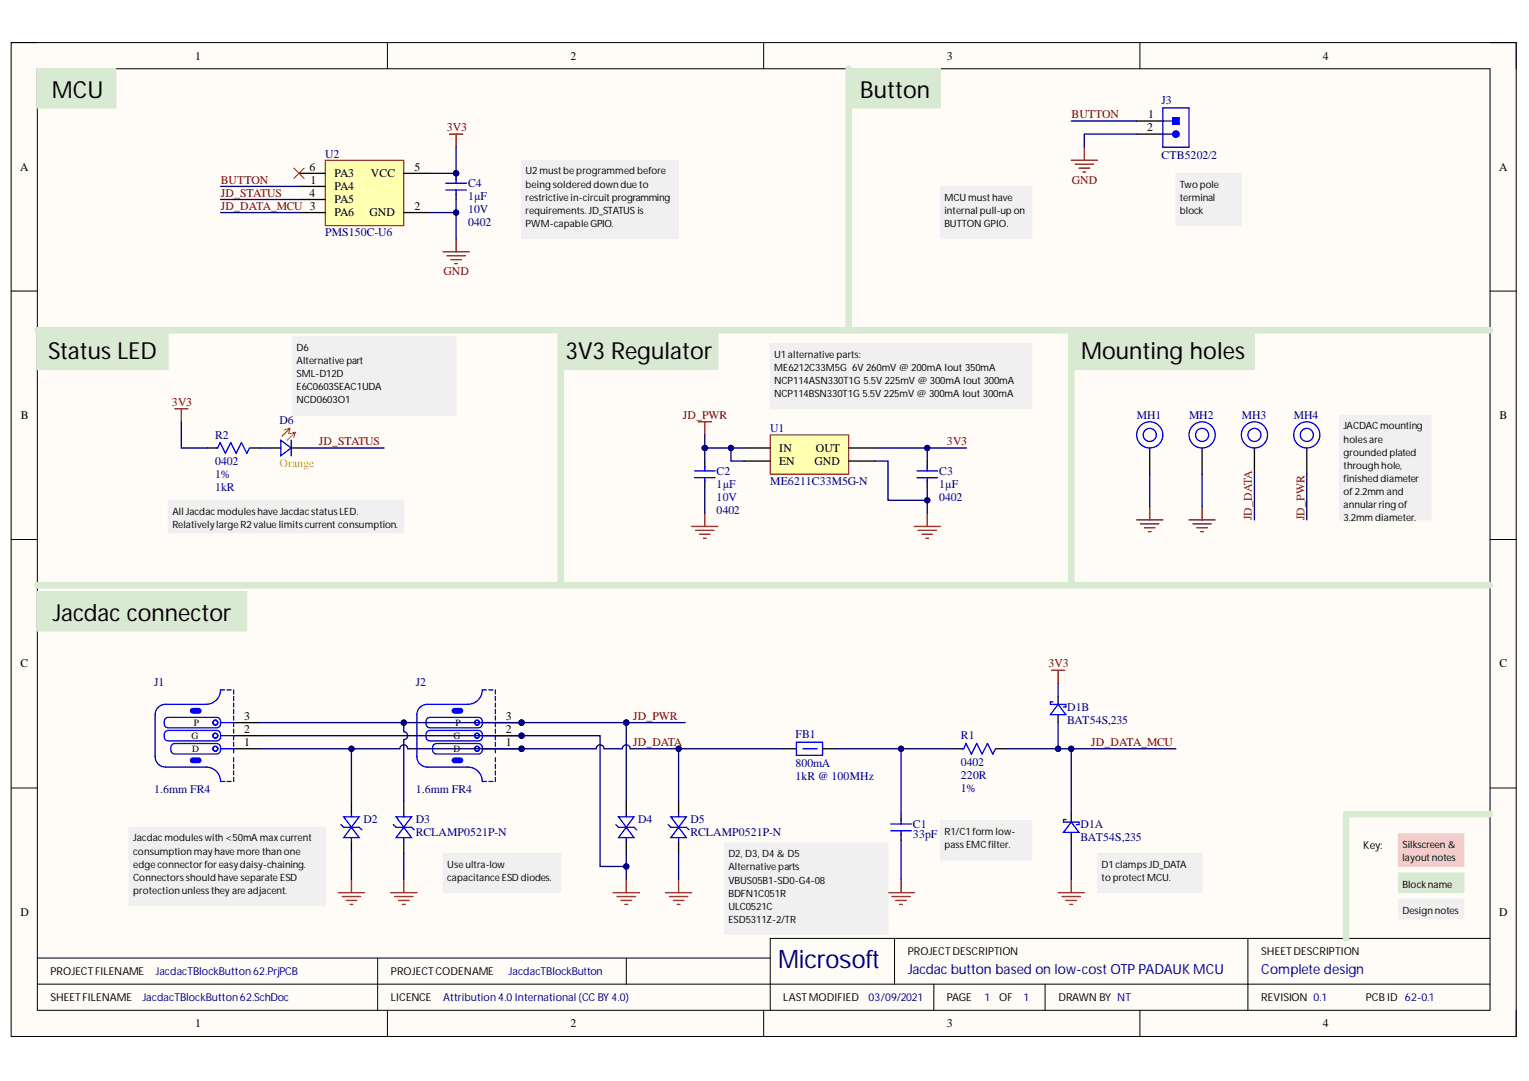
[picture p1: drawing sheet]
<svg xmlns="http://www.w3.org/2000/svg" width="297mm" height="210mm" viewBox="0 0 297 210" stroke-linecap="round" stroke-linejoin="round" font-family="sans-serif">
<defs><g id="words">
<text font-size="4.9" fill="#000080" x="151.1" y="188">Microsoft</text>
<g font-size="4.6">
<text x="10.1" y="19">MCU</text>
<text x="167.1" y="19">Button</text>
<text x="9.4" y="69.8">Status LED</text>
<text x="109.9" y="69.8">3V3 Regulator</text>
<text x="210" y="69.8">Mounting holes</text>
<text x="10.2" y="120.6">Jacdac connector</text>
</g>
<g font-size="2.7" fill="#000080">
<text x="176.4" y="189.2">Jacdac button based on low-cost OTP PADAUK MCU</text>
<text x="245" y="189.2">Complete design</text>
</g>
<g font-size="2.3">
<text x="37.9" y="11.6">1</text>
<text x="110.8" y="11.6">2</text>
<text x="184" y="11.6">3</text>
<text x="257" y="11.6">4</text>
<text x="223" y="23">1</text>
<text x="222.9" y="25.5">2</text>
<text x="3.9" y="33.1">A</text>
<text x="60.1" y="33.1">6</text>
<text x="60.3" y="35.7">1</text>
<text x="65" y="34.4">PA3</text>
<text x="72.1" y="34.4">VCC</text>
<text x="80.5" y="33.1">5</text>
<text x="291.2" y="33.1">A</text>
<text x="60.1" y="38.2">4</text>
<text x="65" y="36.9">PA4</text>
<text x="65" y="42">PA6</text>
<text x="65" y="39.5">PA5</text>
<text x="71.8" y="42">GND</text>
<text x="80.5" y="40.7">2</text>
<text x="4.1" y="81.4">B</text>
<text x="291.3" y="81.4">B</text>
<text x="151.4" y="87.7">IN</text>
<text x="158.5" y="87.7">OUT</text>
<text x="151.4" y="90.2">EN</text>
<text x="158.3" y="90.2">GND</text>
<text x="4" y="129.6">C</text>
<text x="291.3" y="129.6">C</text>
<text x="47.4" y="142.4">2</text>
<text x="47.4" y="139.8">3</text>
<text x="98.3" y="142.4">2</text>
<text x="98.3" y="139.8">3</text>
<text x="47.4" y="144.9">1</text>
<text x="98.3" y="144.9">1</text>
<text x="4" y="177.8">D</text>
<text x="291.2" y="177.8">D</text>
<text x="37.9" y="199.5">1</text>
<text x="110.8" y="199.5">2</text>
<text x="184" y="199.5">3</text>
<text x="257" y="199.5">4</text>
</g>
<g font-size="2.3" fill="#800000">
<text x="208.2" y="23">BUTTON</text>
<text x="86.8" y="25.5">3V3</text>
<text x="42.9" y="35.7">BUTTON</text>
<text x="208.2" y="35.7">GND</text>
<text x="42.9" y="40.7">JD_DATA_MCU 3</text>
<text x="42.9" y="38.2">JD_STATUS</text>
<text x="86.2" y="53.5">GND</text>
<text x="33.4" y="78.8">3V3</text>
<text x="132.6" y="81.4">JD_PWR</text>
<text x="61.9" y="86.4">JD_STATUS</text>
<text x="184" y="86.4">3V3</text>
<text x="243.2" y="101" transform="rotate(-90 243.2 101)">JD_DATA</text>
<text x="253.4" y="101" transform="rotate(-90 253.4 101)">JD_PWR</text>
<text x="203.7" y="129.6">3V3</text>
<text x="123" y="139.8">JD_PWR</text>
<text x="123" y="144.9">JD_DATA</text>
<text x="212" y="144.9">JD_DATA_MCU</text>
</g>
<g font-size="2.3" fill="#000080">
<text x="225.7" y="20.2">J3</text>
<text x="63.2" y="30.6">U2</text>
<text x="225.7" y="30.8">CTB5202/2</text>
<text x="90.9" y="38.9">1µF</text>
<text x="90.9" y="41.4">10V</text>
<text x="90.9" y="36.3">C4</text>
<text x="63.2" y="45.8">PMS150C-U6</text>
<text x="90.9" y="43.9">0402</text>
<text x="54.3" y="82.4">D6</text>
<text x="149.6" y="83.9">U1</text>
<text x="220.8" y="81.4">MH1</text>
<text x="231" y="81.4">MH2</text>
<text x="241.2" y="81.4">MH3</text>
<text x="251.4" y="81.4">MH4</text>
<text x="41.8" y="85.2">R2</text>
<text x="41.8" y="90.3">0402</text>
<text x="41.8" y="92.8">1%</text>
<text x="41.8" y="95.4">1kR</text>
<text x="139.2" y="94.7">1µF</text>
<text x="139.2" y="92.2">C2</text>
<text x="149.6" y="94.1">ME6211C33M5G-N</text>
<text x="182.4" y="94.7">1µF</text>
<text x="182.4" y="92.2">C3</text>
<text x="139.2" y="97.3">10V</text>
<text x="139.2" y="99.9">0402</text>
<text x="182.4" y="97.3">0402</text>
<text x="29.9" y="133.1">J1</text>
<text x="80.8" y="133.1">J2</text>
<text x="154.5" y="143.4">FB1</text>
<text x="186.7" y="143.5">R1</text>
<text x="207.3" y="140.6">BAT54S,235</text>
<text x="207.3" y="138">D1B</text>
<text x="154.5" y="148.9">800mA</text>
<text x="186.7" y="148.7">0402</text>
<text x="29.9" y="154">1.6mm FR4</text>
<text x="80.8" y="154">1.6mm FR4</text>
<text x="154.5" y="151.5">1kR @ 100MHz</text>
<text x="186.7" y="151.2">220R</text>
<text x="186.7" y="153.8">1%</text>
<text x="70.6" y="159.8">D2</text>
<text x="80.8" y="159.8">D3</text>
<text x="124" y="159.8">D4</text>
<text x="134.1" y="159.8">D5</text>
<text x="177.4" y="160.8">C1</text>
<text x="209.9" y="160.9">D1A</text>
<text x="80.8" y="162.4">RCLAMP0521P-N</text>
<text x="134.1" y="162.4">RCLAMP0521P-N</text>
<text x="177.4" y="162.6">33pF</text>
<text x="209.9" y="163.4">BAT54S,235</text>
</g>
<text font-size="2.3" fill="#f90" x="54.3" y="90.7">Orange</text>
<g font-size="2.1">
<text x="264.8" y="164.9">Key:</text>
<text x="176.4" y="185.4">PROJECTDESCRIPTION</text>
<text x="245" y="185.4">SHEETDESCRIPTION</text>
<text x="9.8" y="189.2">PROJECTFILENAME</text>
<text x="76" y="189.2">PROJECTCODENAME</text>
<text x="9.8" y="194.3">SHEETFILENAME</text>
<text x="76" y="194.3">LICENCE</text>
<text x="152.2" y="194.3">LASTMODIFIED</text>
<text x="184" y="194.3">PAGE</text>
<text x="194.1" y="194.3">OF</text>
<text x="205.6" y="194.3">DRAWN BY NT</text>
<text x="245" y="194.3">REVISION 0.1</text>
<text x="265.3" y="194.3">PCB ID 62-0.1</text>
</g>
<g font-size="2.1" fill="#000080">
<text x="30.2" y="189.2">JacdacTBlockButton62.PrjPCB</text>
<text x="98.8" y="189.2">JacdacTBlockButton</text>
<text x="27.7" y="194.3">JacdacTBlockButton62.SchDoc</text>
<text x="86.1" y="194.3">Attribution 4.0International (CC BY 4.0)</text>
<text x="168.7" y="194.3">03/09/2021</text>
<text x="191.2" y="194.3">1</text>
<text x="198.8" y="194.3">1</text>
</g>
<g font-size="1.9">
<text x="102.1" y="33.9">U2mustbe programmed before</text>
<text x="102.1" y="36.4">being soldered down due to</text>
<text x="102.1" y="38.9">restrictive in-circuitprogramming</text>
<text x="102.1" y="41.6">requirements. JD_STATUS is</text>
<text x="183.5" y="38.9">MCU musthave</text>
<text x="183.5" y="41.6">internal pull-up on</text>
<text x="229.2" y="36.4">Two pole</text>
<text x="229.2" y="38.9">terminal</text>
<text x="229.2" y="41.6">block</text>
<text x="102.1" y="44.1">PWM-capable GPIO.</text>
<text x="183.5" y="44.1">BUTTON GPIO.</text>
<text x="57.6" y="68.2">D6</text>
<text x="57.6" y="70.7">Alternative part</text>
<text x="150.4" y="69.4">U1alternative parts:</text>
<text x="150.4" y="72">ME6212C33M5G 6V 260mV @ 200mA Iout 350mA</text>
<text x="57.6" y="73.2">SML-D12D</text>
<text x="57.6" y="75.8">E6C0603SEAC1UDA</text>
<text x="150.4" y="74.5">NCP114ASN330T1G 5.5V 225mV @ 300mA Iout 300mA</text>
<text x="150.4" y="77">NCP114BSN330T1G 5.5V 225mV @ 300mA Iout 300mA</text>
<text x="57.6" y="78.3">NCD0603O1</text>
<text x="261" y="83.4">JACDAC mounting</text>
<text x="261" y="86">holesare</text>
<text x="261" y="88.5">grounded plated</text>
<text x="261" y="91.1">through hole,</text>
<text x="261" y="93.6">finished diameter</text>
<text x="33.5" y="99.9">All Jacdacmoduleshave JacdacstatusLED.</text>
<text x="261" y="96.1">of2.2mm and</text>
<text x="261" y="98.7">annularring of</text>
<text x="261" y="101.2">3.2mm diameter.</text>
<text x="33.5" y="102.5">Relativelylarge R2value limitscurrent consumption.</text>
<text x="37.2" y="143.5">G</text>
<text x="37.6" y="140.9">P</text>
<text x="88.1" y="143.5">G</text>
<text x="88.5" y="140.9">P</text>
<text x="37.3" y="146">D</text>
<text x="88.1" y="146">D</text>
<text x="25.9" y="163.4">Jacdacmoduleswith &lt;50mA max current</text>
<text x="25.9" y="165.9">consumption mayhave more than one</text>
<text x="141.5" y="166.4">D2, D3, D4 &amp; D5</text>
<text x="183.5" y="162.1">R1/C1form low-</text>
<text x="183.5" y="164.7">passEMCfilter.</text>
<text x="272.4" y="164.7">Silkscreen &amp;</text>
<text x="272.4" y="167.2">layout notes</text>
<text x="25.9" y="168.5">edge connectorforeasydaisy-chaining.</text>
<text x="25.9" y="171.1">Connectorsshould have separate ESD</text>
<text x="25.9" y="173.6">protection unlessthey are adjacent.</text>
<text x="86.9" y="168.5">Use ultra-low</text>
<text x="86.9" y="171.1">capacitance ESD diodes.</text>
<text x="141.5" y="169">Alternative parts</text>
<text x="141.5" y="171.6">VBUS05B1-SD0-G4-08</text>
<text x="214" y="168.5">D1clampsJD_DATA</text>
<text x="214" y="171.1">to protectMCU.</text>
<text x="272.4" y="172.3">Blockname</text>
<text x="141.5" y="174.1">BDFN1C051R</text>
<text x="141.5" y="176.7">ULC0521C</text>
<text x="141.5" y="179.2">ESD5311Z-2/TR</text>
<text x="272.4" y="177.4">Design notes</text>
</g>
</g></defs>
<path d="M2.2 8.3h292.4v193h-292.4z" fill-rule="evenodd" fill="#fffcf8"/>
<path d="M2.2 8.3h292.4v193h-292.4z" fill="none" stroke="#000" stroke-width=".19"/>
<path d="M7.3 13.4h282.2v182.8h-282.2z" fill-rule="evenodd" fill="#fffcf8"/>
<g fill="none" stroke="#000" stroke-width=".19">
<path d="M2.2 8.3h5.1M7.3 13.4h282.2v182.8h-282.2zM75.3 8.3v5M148.4 8.3v5M221.5 8.3v5.1M289.5 8.3h5.1v5.1M2.2 56.5h5.1M289.5 56.5h5.1M2.2 104.8h5.1M289.5 104.8h5.1M2.2 153h5.1M289.5 153h5.1"/>
<path d="M7.3 191.1h282.2M7.3 186h142.3M73.4 186v10.2M75.3 196.2v5.1M121.7 186v5.1M148.4 196.2v5.1M173.8 182.2v8.9M181.4 191.1v5.1M203 191.1v5.1M221.5 196.2v5.1M242.4 182.2v14M289.5 182.2h-139.9v14"/>
<path d="M294.6 196.2v5.1"/>
</g>
<g fill="none" stroke="#800000" stroke-width=".25">
<path d="M136.9 99.7v2.5M180.1 99.7v2.5M134.4 102.2h5.1M135.1 103h3.6M135.9 103.7h2M136.7 104.5h.5M177.6 102.2h5.1M178.4 103h3.5M179.1 103.7h2.1M179.9 104.5h.5M204.3 130.2h2.5M205.6 130.2v2.5"/>
<path d="M119.1 173.3h5.1M119.9 174.1h3.5M120.6 174.8h2.1M121.4 175.6h.5M121.7 170.8v2.5M129.3 173.3h5.1M130.1 174.1h3.5M130.8 174.8h2.1M131.6 175.6h.5M131.8 170.8v2.5M172.5 173.3h5.1M173.3 174.1h3.5"/>
<path d="M174 174.8h2.1M174.8 175.6h.5M175.1 170.8v2.5M205.6 173.3h5M206.3 174.1h3.6M207.1 174.8h2M207.8 175.6h.6M208.1 170.8v2.5"/>
</g>
<path d="M204.6 136.3h-.5v.5h3v.5h-.5M205.6 136.8l1.5 2h-3zM207.1 159.1h-.5v.5h3v.5h-.5M208.1 159.6l1.5 2h-3z" fill="none" stroke="#00f" stroke-width=".25"/>
<path d="M205.6 135.2v1.6M205.6 138.8v1.5M208.1 158.1v1.5M208.1 161.6v1.6" fill="none" stroke="#000" stroke-width=".25"/>
<path d="M271.7 169.5h12.7v3.8h-12.7z" fill-rule="evenodd" fill="#d9ead3"/>
<path d="M271.7 169.5h12.7v3.8h-12.7z" fill="none" stroke="#d9ead3" stroke-width=".19"/>
<path d="M271.7 174.6h12.7v3.8h-12.7z" fill-rule="evenodd" fill="#f0f0f0"/>
<path d="M271.7 174.6h12.7v3.8h-12.7z" fill="none" stroke="#f0f0f0" stroke-width=".19"/>
<path d="M271.7 161.9h12.7v6.3h-12.7z" fill-rule="evenodd" fill="#f4cccc"/>
<path d="M271.7 161.9h12.7v6.3h-12.7z" fill="none" stroke="#f4cccc" stroke-width=".19"/>
<path d="M32.7 97.1h45.7v6.4h-45.7z" fill-rule="evenodd" fill="#f0f0f0"/>
<path d="M32.7 97.1h45.7v6.4h-45.7z" fill="none" stroke="#f0f0f0" stroke-width=".19"/>
<path d="M260.2 80.6h17.8v20.4h-17.8z" fill-rule="evenodd" fill="#f0f0f0"/>
<path d="M260.2 80.6h17.8v20.4h-17.8z" fill="none" stroke="#f0f0f0" stroke-width=".19"/>
<path d="M208.1 31.1h5.1M208.9 31.9h3.5M209.6 32.6h2.1M210.4 33.4h.5M210.6 28.6v2.5M223.4 98.4v2.6M220.8 101h5.1M221.6 101.7h3.5M222.3 102.5h2.1M223.1 103.2h.5" fill="none" stroke="#800000" stroke-width=".25"/>
<path d="M63.2 31.1h15.2v12.7h-15.2z" fill-rule="evenodd" fill="#ffffb0"/>
<path d="M63.2 31.1h15.2v12.7h-15.2z" fill="none" stroke="#800000" stroke-width=".19"/>
<path d="M58.1 36.2h5.1M58.1 38.7h5.1M58.1 33.7h5.1M78.4 33.7h5.1M58.1 41.3h5.1M78.4 41.3h5.1" fill="none" stroke="#000" stroke-width=".25"/>
<path d="M87.3 26h2.6M88.6 26v2.6M86.1 48.9h5.1M86.8 49.7h3.6M87.6 50.4h2M88.4 51.2h.5M88.6 46.4v2.5" fill="none" stroke="#800000" stroke-width=".25"/>
<path d="M109 64.1h30.5v7.6h-30.5z" fill-rule="evenodd" fill="#d9ead3"/>
<path d="M109 64.1h30.5v7.6h-30.5z" fill="none" stroke="#d9ead3" stroke-width=".19"/>
<path d="M7.3 113.7h282.2" fill="none" stroke="#d9ead3" stroke-width="1.3"/>
<path d="M7.3 114.9h40.6v7.6h-40.6z" fill-rule="evenodd" fill="#d9ead3"/>
<path d="M7.3 114.9h40.6v7.6h-40.6z" fill="none" stroke="#d9ead3" stroke-width=".19"/>
<path d="M7.3 64.1h282.2" fill="none" stroke="#d9ead3" stroke-width="1.3"/>
<path d="M164.9 13.4h17.8v7.6h-17.8z" fill-rule="evenodd" fill="#d9ead3"/>
<path d="M164.9 13.4h17.8v7.6h-17.8z" fill="none" stroke="#d9ead3" stroke-width=".19"/>
<path d="M164.9 13.3v50.8" fill="none" stroke="#d9ead3" stroke-width="1.3"/>
<path d="M208.1 64.1h35.6v7.6h-35.6z" fill-rule="evenodd" fill="#d9ead3"/>
<path d="M208.1 64.1h35.6v7.6h-35.6z" fill="none" stroke="#d9ead3" stroke-width=".19"/>
<path d="M7.3 13.3h15.2v7.7h-15.2z" fill-rule="evenodd" fill="#d9ead3"/>
<path d="M7.3 13.3h15.2v7.7h-15.2z" fill="none" stroke="#d9ead3" stroke-width=".19"/>
<path d="M7.3 64.1h25.4v7.6h-25.4z" fill-rule="evenodd" fill="#d9ead3"/>
<path d="M7.3 64.1h25.4v7.6h-25.4z" fill="none" stroke="#d9ead3" stroke-width=".19"/>
<path d="M57.1 32.6l2 2.1M59.1 32.6l-2 2.1" fill="none" stroke="#f00" stroke-width=".19"/>
<circle cx="88.6" cy="33.7" r=".51" fill="#000080"/>
<circle cx="88.6" cy="33.7" r=".51" fill="none" stroke="#000080" stroke-width=".19"/>
<path d="M88.6 33.7v1.2M88.6 37.5v1.2" fill="none" stroke="#000" stroke-width=".25"/>
<circle cx="88.6" cy="33.7" r=".51" fill="#000080"/>
<circle cx="88.6" cy="33.7" r=".51" fill="none" stroke="#000080" stroke-width=".19"/>
<g fill="none" stroke="#00f" stroke-width=".25">
<path d="M86.6 35.6h4M86.6 36.9h4M88.6 34.6v1M88.6 36.9v.8M42 87h.3l.5-1.1 1 2.1 1-2.1 1.1 2.1 1-2.1 1.1 2.1 .5-1M134.9 91.4h4M134.9 92.8h4M136.9 90.4v1M136.9 92.8v.8M178.1 91.4h4M178.1 92.8h4M180.1 90.4v1"/>
<path d="M180.1 92.8v.8M154.7 144.1h5.1v2.6h-5.1zM156 145.4h2.8M186.9 145.4h.3l.5-1 1 2 1-2 1.1 2 1-2 1.1 2 .5-1"/>
</g>
<path d="M40.3 87h1.8M48.6 87h1.9M136.9 89.5v1.3M136.9 93.3v1.3M180.1 89.5v1.3M180.1 93.3v1.3M152.2 145.4h2.5M159.8 145.4h2.5M185.2 145.4h1.8M193.5 145.4h1.9" fill="none" stroke="#000" stroke-width=".25"/>
<g fill="none" stroke="#800000" stroke-width=".25">
<path d="M233.5 98.4v2.6M231 101h5.1M231.8 101.7h3.5M232.5 102.5h2M233.3 103.2h.5M65.7 173.3h5.1M66.5 174.1h3.6M67.3 174.8h2M68 175.6h.5M68.3 170.8v2.5M75.9 173.3h5.1M76.7 174.1h3.5"/>
<path d="M77.4 174.8h2.1M78.2 175.6h.5M78.4 170.8v2.5"/>
</g>
<path d="M289.5 158.1h-28v24.1" fill="none" stroke="#d9ead3" stroke-width="1.3"/>
<path d="M182.7 36.2h17.8v10.2h-17.8z" fill-rule="evenodd" fill="#f0f0f0"/>
<path d="M182.7 36.2h17.8v10.2h-17.8z" fill="none" stroke="#f0f0f0" stroke-width=".19"/>
<path d="M101.3 31.1h30.5v15.3h-30.5z" fill-rule="evenodd" fill="#f0f0f0"/>
<path d="M101.3 31.1h30.5v15.3h-30.5z" fill="none" stroke="#f0f0f0" stroke-width=".19"/>
<path d="M109 64.1v49.6" fill="none" stroke="#d9ead3" stroke-width="1.3"/>
<path d="M25.1 160.6h38.1v15.3h-38.1z" fill-rule="evenodd" fill="#f0f0f0"/>
<path d="M25.1 160.6h38.1v15.3h-38.1z" fill="none" stroke="#f0f0f0" stroke-width=".19"/>
<path d="M86.1 165.7h22.9v7.6h-22.9z" fill-rule="evenodd" fill="#f0f0f0"/>
<path d="M86.1 165.7h22.9v7.6h-22.9z" fill="none" stroke="#f0f0f0" stroke-width=".19"/>
<path d="M182.7 159.4h17.8v7.6h-17.8z" fill-rule="evenodd" fill="#f0f0f0"/>
<path d="M182.7 159.4h17.8v7.6h-17.8z" fill="none" stroke="#f0f0f0" stroke-width=".19"/>
<path d="M213.2 165.7h20.3v7.6h-20.3z" fill-rule="evenodd" fill="#f0f0f0"/>
<path d="M213.2 165.7h20.3v7.6h-20.3z" fill="none" stroke="#f0f0f0" stroke-width=".19"/>
<path d="M208.1 64.1v49.6" fill="none" stroke="#d9ead3" stroke-width="1.3"/>
<path d="M223.4 87v5.1M233.5 87v5.1M243.7 87v5.1M253.9 87v5.1" fill="none" stroke="#000" stroke-width=".25"/>
<g fill="none" stroke="#00f" stroke-width=".25">
<circle cx="223.4" cy="84.4" r="2.54"/>
<circle cx="223.4" cy="84.4" r="1.27"/>
<circle cx="233.5" cy="84.4" r="1.27"/>
<circle cx="233.5" cy="84.4" r="2.54"/>
<circle cx="243.7" cy="84.4" r="1.27"/>
<circle cx="243.7" cy="84.4" r="2.54"/>
<circle cx="253.9" cy="84.4" r="1.27"/>
<circle cx="253.9" cy="84.4" r="2.54"/>
</g>
<path d="M33.9 79.4h2.6M35.2 79.4v2.5M135.6 81.9h2.6M136.9 81.9v2.5" fill="none" stroke="#800000" stroke-width=".25"/>
<path d="M228.4 33.7h12.8v10.1h-12.8z" fill-rule="evenodd" fill="#f0f0f0"/>
<path d="M228.4 33.7h12.8v10.1h-12.8z" fill="none" stroke="#f0f0f0" stroke-width=".19"/>
<path d="M140.7 163.7h31.8v17.8h-31.8z" fill-rule="evenodd" fill="#f0f0f0"/>
<path d="M140.7 163.7h31.8v17.8h-31.8z" fill="none" stroke="#f0f0f0" stroke-width=".19"/>
<path d="M175.1 158.1v1.3M175.1 161.9v1.3" fill="none" stroke="#000" stroke-width=".25"/>
<path d="M173.1 160h4M175.1 159v1M173.1 161.3h4M175.1 161.3v.9" fill="none" stroke="#00f" stroke-width=".25"/>
<path d="M56.8 65.4h31.8v15.2h-31.8z" fill-rule="evenodd" fill="#f0f0f0"/>
<path d="M56.8 65.4h31.8v15.2h-31.8z" fill="none" stroke="#f0f0f0" stroke-width=".19"/>
<path d="M220.8 23.5h5.1M220.8 26h5.1M53 87h1.5M56.6 87h1.5" fill="none" stroke="#000" stroke-width=".25"/>
<path d="M54.6 85.5l2 1.5-2 1.5zM56.6 85.5v3" fill="none" stroke="#00f" stroke-width=".25"/>
<path d="M56.3 83.2l-1.5 1.5M56.3 83.2l-1 .2M56.3 83.2l-.2 1M57.3 83.9l-1.5 1.6M57.3 83.9l-1 .3M57.3 83.9l-.2 1.1" fill="none" stroke="#fd8300" stroke-width=".25"/>
<circle cx="228.4" cy="26" r=".63" fill="#00f"/>
<circle cx="228.4" cy="26" r=".63" fill="none" stroke="#00f" stroke-width=".25"/>
<path d="M227.8 22.9h1.3v1.2h-1.3z" fill-rule="evenodd" fill="#00f"/>
<g fill="none" stroke="#00f" stroke-width=".25">
<path d="M225.9 21h5.1v7.6h-5.1zM225.9 23.5h2.5M225.9 26h2.5M227.8 22.9h1.3v1.2h-1.3zM32.1 139.5l.6-.2h9.4a1.05 1.05 0 0 1 .8 1 1.05 1.05 0 0 1-.8 1h-9.4a1.05 1.05 0 0 1-.9-.7 1.05 1.05 0 0 1 .3-1.1zM43.6 134h-.8a2.79 2.79 0 0 1-2.8 2.8h-7.8a2.03 2.03 0 0 0-2.1 2v8.1a2.03 2.03 0 0 0 2.1 2h7.8a2.79 2.79 0 0 1 2.8 2.8h.8M44.1 134h.8M45.4 134v.8M45.4 135.2v.8M45.4 136.5v.8M45.4 137.8v.8M45.4 139v.8"/>
<path d="M32.1 142.1l.6-.3h9.4a1.05 1.05 0 0 1 .8 1.1 1.05 1.05 0 0 1-.8 1h-9.4a1.05 1.05 0 0 1-.9-.8 1.05 1.05 0 0 1 .3-1zM33.4 144.6l.5-.2h8.2a1.05 1.05 0 0 1 .8 1 1.05 1.05 0 0 1-.8 1h-8.2a1.06 1.06 0 0 1-.8-.7 1.06 1.06 0 0 1 .3-1.1zM42.8 142.9h2.6v.7M42.8 140.3h2.6v.8M42.8 145.4h2.6v.8M44.1 151.7h.8M45.4 141.6v.8M45.4 144.1v.8M45.4 147.1v.8M45.4 148.4v.8M45.4 149.7v.8M45.4 150.9v.8"/>
<path d="M66.8 158.6h3l-1.5 2zM68.3 158.1v.5M76.9 158.6h3l-1.5 2zM78.4 158.1v.5M120.2 158.6h3l-1.5 2zM121.7 158.1v.5M130.3 158.6h3l-1.5 2zM131.8 158.1v.5M66.2 160.1l.6 .5h3l.5 .5M68.3 160.6l1.5 2h-3zM68.3 162.7v.5M76.4 160.1l.5 .5h3l.6 .5"/>
<path d="M78.4 160.6l1.5 2h-3zM78.4 162.7v.5M119.6 160.1l.6 .5h3l.5 .5M121.7 160.6l1.5 2h-3zM121.7 162.7v.5M129.8 160.1l.5 .5h3l.6 .5M131.8 160.6l1.5 2h-3zM131.8 162.7v.5"/>
<circle cx="41.8" cy="145.4" r=".47"/>
<circle cx="41.8" cy="140.3" r=".47"/>
<circle cx="41.8" cy="142.9" r=".47"/>
</g>
<path d="M45.4 142.9h5.1M45.4 145.4h5.1M45.4 140.3h5.1M68.3 155.5v2.6M78.4 155.5v2.6M121.7 155.5v2.6M131.8 155.5v2.6M68.3 163.2v2.5M78.4 163.2v2.5M121.7 163.2v2.5M131.8 163.2v2.5" fill="none" stroke="#000" stroke-width=".25"/>
<path d="M37.1 137.8a1.75 1.75 0 0 1 1.7-.2 .42 .42 0 0 1 .2 .4 .42 .42 0 0 1-.2 .4 1.74 1.74 0 0 1-1.7-.2z" fill="#00f"/>
<path d="M37.1 137.8a1.75 1.75 0 0 1 1.7-.2 .42 .42 0 0 1 .2 .4 .42 .42 0 0 1-.2 .4 1.74 1.74 0 0 1-1.7-.2z" fill="none" stroke="#00f" stroke-width=".25"/>
<path d="M37.1 147.4a1.75 1.75 0 0 1 1.7-.1 .42 .42 0 0 1 .2 .3 .42 .42 0 0 1-.2 .4 1.77 1.77 0 0 1-1.7-.1z" fill="#00f"/>
<path d="M37.1 147.4a1.75 1.75 0 0 1 1.7-.1 .42 .42 0 0 1 .2 .3 .42 .42 0 0 1-.2 .4 1.77 1.77 0 0 1-1.7-.1z" fill="none" stroke="#00f" stroke-width=".25"/>
<circle cx="101.3" cy="142.9" r=".51" fill="#000080"/>
<circle cx="101.3" cy="142.9" r=".51" fill="none" stroke="#000080" stroke-width=".19"/>
<circle cx="101.3" cy="145.4" r=".51" fill="#000080"/>
<circle cx="101.3" cy="145.4" r=".51" fill="none" stroke="#000080" stroke-width=".19"/>
<circle cx="101.3" cy="140.3" r=".51" fill="#000080"/>
<circle cx="101.3" cy="140.3" r=".51" fill="none" stroke="#000080" stroke-width=".19"/>
<path d="M96.2 142.9h5.1" fill="none" stroke="#000" stroke-width=".25"/>
<circle cx="101.3" cy="142.9" r=".51" fill="#000080"/>
<circle cx="101.3" cy="142.9" r=".51" fill="none" stroke="#000080" stroke-width=".19"/>
<path d="M96.2 145.4h5.1" fill="none" stroke="#000" stroke-width=".25"/>
<circle cx="101.3" cy="145.4" r=".51" fill="#000080"/>
<circle cx="101.3" cy="145.4" r=".51" fill="none" stroke="#000080" stroke-width=".19"/>
<path d="M96.2 140.3h5.1" fill="none" stroke="#000" stroke-width=".25"/>
<circle cx="101.3" cy="140.3" r=".51" fill="#000080"/>
<circle cx="101.3" cy="140.3" r=".51" fill="none" stroke="#000080" stroke-width=".19"/>
<g fill="none" stroke="#00f" stroke-width=".25">
<path d="M83 139.5l.5-.2h9.4a1.05 1.05 0 0 1 .8 1 1.05 1.05 0 0 1-.8 1h-9.4a1.06 1.06 0 0 1-.8-.7 1.06 1.06 0 0 1 .3-1.1zM94.5 134h-.8a2.8 2.8 0 0 1-2.8 2.8h-7.9a2.03 2.03 0 0 0-2 2v8.1a2.03 2.03 0 0 0 2 2h7.9a2.8 2.8 0 0 1 2.8 2.8h.8M95 134h.8M96.2 134v.8M96.2 135.2v.8M96.2 136.5v.8M96.2 137.8v.8M96.2 139v.8M83 142.1l.5-.3h9.4a1.05 1.05 0 0 1 .8 1.1 1.05 1.05 0 0 1-.8 1h-9.4a1.06 1.06 0 0 1-.8-.8 1.06 1.06 0 0 1 .3-1zM84.3 144.6l.5-.2h8.1a1.05 1.05 0 0 1 .8 1 1.05 1.05 0 0 1-.8 1h-8.1a1.06 1.06 0 0 1-.8-.7 1.06 1.06 0 0 1 .3-1.1zM93.7 142.9h2.5v.7M93.7 140.3h2.5v.8"/>
<path d="M93.7 145.4h2.5v.8M95 151.7h.8M96.2 141.6v.8M96.2 144.1v.8M96.2 147.1v.8M96.2 148.4v.8M96.2 149.7v.8M96.2 150.9v.8"/>
<circle cx="92.7" cy="145.4" r=".47"/>
<circle cx="92.7" cy="140.3" r=".47"/>
<circle cx="92.7" cy="142.9" r=".47"/>
</g>
<path d="M87.9 137.8a1.75 1.75 0 0 1 1.7-.2 .42 .42 0 0 1 .3 .4 .42 .42 0 0 1-.3 .4 1.74 1.74 0 0 1-1.7-.2z" fill="#00f"/>
<path d="M87.9 137.8a1.75 1.75 0 0 1 1.7-.2 .42 .42 0 0 1 .3 .4 .42 .42 0 0 1-.3 .4 1.74 1.74 0 0 1-1.7-.2z" fill="none" stroke="#00f" stroke-width=".25"/>
<path d="M87.9 147.4a1.75 1.75 0 0 1 1.7-.1 .42 .42 0 0 1 .3 .3 .42 .42 0 0 1-.3 .4 1.77 1.77 0 0 1-1.7-.1z" fill="#00f"/>
<path d="M87.9 147.4a1.75 1.75 0 0 1 1.7-.1 .42 .42 0 0 1 .3 .3 .42 .42 0 0 1-.3 .4 1.77 1.77 0 0 1-1.7-.1z" fill="none" stroke="#00f" stroke-width=".25"/>
<path d="M42.8 38.7h15.3M42.8 36.2h15.3M220.8 26h-10.2v2.6M42.8 41.3h15.3M35.2 81.9v5.1h5.1M50.5 87h2.5M50.5 142.9h66.1v25.3h5.1v2.6" fill="none" stroke="#000080" stroke-width=".25"/>
<circle cx="101.3" cy="142.9" r=".51" fill="#000080"/>
<circle cx="101.3" cy="142.9" r=".51" fill="none" stroke="#000080" stroke-width=".19"/>
<circle cx="121.7" cy="168.2" r=".51" fill="#000080"/>
<circle cx="121.7" cy="168.2" r=".51" fill="none" stroke="#000080" stroke-width=".19"/>
<path d="M83.5 41.3h5.1v5.1M58.1 87h16.5" fill="none" stroke="#000080" stroke-width=".25"/>
<circle cx="88.6" cy="41.3" r=".51" fill="#000080"/>
<circle cx="88.6" cy="41.3" r=".51" fill="none" stroke="#000080" stroke-width=".19"/>
<path d="M88.6 28.6v5.1h-5.1" fill="none" stroke="#000080" stroke-width=".25"/>
<circle cx="88.6" cy="33.7" r=".51" fill="#000080"/>
<circle cx="88.6" cy="33.7" r=".51" fill="none" stroke="#000080" stroke-width=".19"/>
<path d="M121.7 140.3h11.4" fill="none" stroke="#000080" stroke-width=".25"/>
<circle cx="121.7" cy="140.3" r=".51" fill="#000080"/>
<circle cx="121.7" cy="140.3" r=".51" fill="none" stroke="#000080" stroke-width=".19"/>
<path d="M136.9 87h7.6" fill="none" stroke="#000080" stroke-width=".25"/>
<circle cx="142" cy="87" r=".51" fill="#000080"/>
<circle cx="142" cy="87" r=".51" fill="none" stroke="#000080" stroke-width=".19"/>
<circle cx="136.9" cy="87" r=".51" fill="#000080"/>
<circle cx="136.9" cy="87" r=".51" fill="none" stroke="#000080" stroke-width=".19"/>
<path d="M142 87v2.5h2.5" fill="none" stroke="#000080" stroke-width=".25"/>
<circle cx="142" cy="87" r=".51" fill="#000080"/>
<circle cx="142" cy="87" r=".51" fill="none" stroke="#000080" stroke-width=".19"/>
<path d="M162.3 145.4h12.8" fill="none" stroke="#000080" stroke-width=".25"/>
<circle cx="175.1" cy="145.4" r=".51" fill="#000080"/>
<circle cx="175.1" cy="145.4" r=".51" fill="none" stroke="#000080" stroke-width=".19"/>
<path d="M170 89.5h2.5v7.6h7.6" fill="none" stroke="#000080" stroke-width=".25"/>
<circle cx="180.1" cy="97.1" r=".51" fill="#000080"/>
<circle cx="180.1" cy="97.1" r=".51" fill="none" stroke="#000080" stroke-width=".19"/>
<path d="M170 87h17.8" fill="none" stroke="#000080" stroke-width=".25"/>
<circle cx="180.1" cy="87" r=".51" fill="#000080"/>
<circle cx="180.1" cy="87" r=".51" fill="none" stroke="#000080" stroke-width=".19"/>
<path d="M185.2 145.4h-10.1v12.7" fill="none" stroke="#000080" stroke-width=".25"/>
<circle cx="175.1" cy="145.4" r=".51" fill="#000080"/>
<circle cx="175.1" cy="145.4" r=".51" fill="none" stroke="#000080" stroke-width=".19"/>
<path d="M195.4 145.4h33" fill="none" stroke="#000080" stroke-width=".25"/>
<circle cx="205.6" cy="145.4" r=".51" fill="#000080"/>
<circle cx="205.6" cy="145.4" r=".51" fill="none" stroke="#000080" stroke-width=".19"/>
<circle cx="208.1" cy="145.4" r=".51" fill="#000080"/>
<circle cx="208.1" cy="145.4" r=".51" fill="none" stroke="#000080" stroke-width=".19"/>
<path d="M208.1 23.5h12.7M68.3 145.4v10.1M68.3 165.7v5.1" fill="none" stroke="#000080" stroke-width=".25"/>
<circle cx="68.3" cy="145.4" r=".51" fill="#000080"/>
<circle cx="68.3" cy="145.4" r=".51" fill="none" stroke="#000080" stroke-width=".19"/>
<path d="M78.4 140.3v1.8a.76 .76 0 0 1 .8 .8 .76 .76 0 0 1-.8 .7v11.9M78.4 165.7v5.1" fill="none" stroke="#000080" stroke-width=".25"/>
<circle cx="78.4" cy="140.3" r=".51" fill="#000080"/>
<circle cx="78.4" cy="140.3" r=".51" fill="none" stroke="#000080" stroke-width=".19"/>
<path d="M88.6 38.7v2.6" fill="none" stroke="#000080" stroke-width=".25"/>
<circle cx="88.6" cy="41.3" r=".51" fill="#000080"/>
<circle cx="88.6" cy="41.3" r=".51" fill="none" stroke="#000080" stroke-width=".19"/>
<path d="M121.7 165.7v2.5" fill="none" stroke="#000080" stroke-width=".25"/>
<circle cx="121.7" cy="168.2" r=".51" fill="#000080"/>
<circle cx="121.7" cy="168.2" r=".51" fill="none" stroke="#000080" stroke-width=".19"/>
<path d="M121.7 140.3v15.2" fill="none" stroke="#000080" stroke-width=".25"/>
<circle cx="121.7" cy="140.3" r=".51" fill="#000080"/>
<circle cx="121.7" cy="140.3" r=".51" fill="none" stroke="#000080" stroke-width=".19"/>
<path d="M131.8 145.4v10.1M131.8 165.7v5.1" fill="none" stroke="#000080" stroke-width=".25"/>
<circle cx="131.8" cy="145.4" r=".51" fill="#000080"/>
<circle cx="131.8" cy="145.4" r=".51" fill="none" stroke="#000080" stroke-width=".19"/>
<path d="M136.9 87v2.5M136.9 94.6v5.1" fill="none" stroke="#000080" stroke-width=".25"/>
<circle cx="136.9" cy="87" r=".51" fill="#000080"/>
<circle cx="136.9" cy="87" r=".51" fill="none" stroke="#000080" stroke-width=".19"/>
<path d="M136.9 84.4v2.6" fill="none" stroke="#000080" stroke-width=".25"/>
<circle cx="136.9" cy="87" r=".51" fill="#000080"/>
<circle cx="136.9" cy="87" r=".51" fill="none" stroke="#000080" stroke-width=".19"/>
<path d="M180.1 94.6v5.1M175.1 163.2v7.6" fill="none" stroke="#000080" stroke-width=".25"/>
<circle cx="180.1" cy="97.1" r=".51" fill="#000080"/>
<circle cx="180.1" cy="97.1" r=".51" fill="none" stroke="#000080" stroke-width=".19"/>
<path d="M180.1 87v2.5" fill="none" stroke="#000080" stroke-width=".25"/>
<circle cx="180.1" cy="87" r=".51" fill="#000080"/>
<circle cx="180.1" cy="87" r=".51" fill="none" stroke="#000080" stroke-width=".19"/>
<path d="M205.6 140.3v5.1" fill="none" stroke="#000080" stroke-width=".25"/>
<circle cx="205.6" cy="145.4" r=".51" fill="#000080"/>
<circle cx="205.6" cy="145.4" r=".51" fill="none" stroke="#000080" stroke-width=".19"/>
<path d="M205.6 132.7v2.5M208.1 145.4v12.7M208.1 163.2v7.6" fill="none" stroke="#000080" stroke-width=".25"/>
<circle cx="208.1" cy="145.4" r=".51" fill="#000080"/>
<circle cx="208.1" cy="145.4" r=".51" fill="none" stroke="#000080" stroke-width=".19"/>
<path d="M223.4 92.1v6.3M233.5 92.1v6.3M243.7 92.1v8.9M253.9 92.1v8.9M50.5 145.4h27.2a.76 .76 0 0 1 .7-.8 .76 .76 0 0 1 .8 .8h36.6a.76 .76 0 0 1 .8-.8 .76 .76 0 0 1 .7 .8h3.6a.76 .76 0 0 1 .8-.8 .76 .76 0 0 1 .7 .8h29.8" fill="none" stroke="#000080" stroke-width=".25"/>
<circle cx="68.3" cy="145.4" r=".51" fill="#000080"/>
<circle cx="68.3" cy="145.4" r=".51" fill="none" stroke="#000080" stroke-width=".19"/>
<circle cx="101.3" cy="145.4" r=".51" fill="#000080"/>
<circle cx="101.3" cy="145.4" r=".51" fill="none" stroke="#000080" stroke-width=".19"/>
<circle cx="131.8" cy="145.4" r=".51" fill="#000080"/>
<circle cx="131.8" cy="145.4" r=".51" fill="none" stroke="#000080" stroke-width=".19"/>
<path d="M50.5 140.3h71.2" fill="none" stroke="#000080" stroke-width=".25"/>
<circle cx="78.4" cy="140.3" r=".51" fill="#000080"/>
<circle cx="78.4" cy="140.3" r=".51" fill="none" stroke="#000080" stroke-width=".19"/>
<circle cx="101.3" cy="140.3" r=".51" fill="#000080"/>
<circle cx="101.3" cy="140.3" r=".51" fill="none" stroke="#000080" stroke-width=".19"/>
<circle cx="121.7" cy="140.3" r=".51" fill="#000080"/>
<circle cx="121.7" cy="140.3" r=".51" fill="none" stroke="#000080" stroke-width=".19"/>
<path d="M149.6 66.7h50.9v12.7h-50.9z" fill-rule="evenodd" fill="#f0f0f0"/>
<path d="M149.6 66.7h50.9v12.7h-50.9z" fill="none" stroke="#f0f0f0" stroke-width=".19"/>
<path d="M149.6 84.4h15.3v7.7h-15.3z" fill-rule="evenodd" fill="#ffffb0"/>
<path d="M149.6 84.4h15.3v7.7h-15.3z" fill="none" stroke="#800000" stroke-width=".19"/>
<path d="M144.5 87h5.1M144.5 89.5h5.1M164.9 87h5.1M164.9 89.5h5.1" fill="none" stroke="#000" stroke-width=".25"/>
<use href="#words"/>
</svg>
